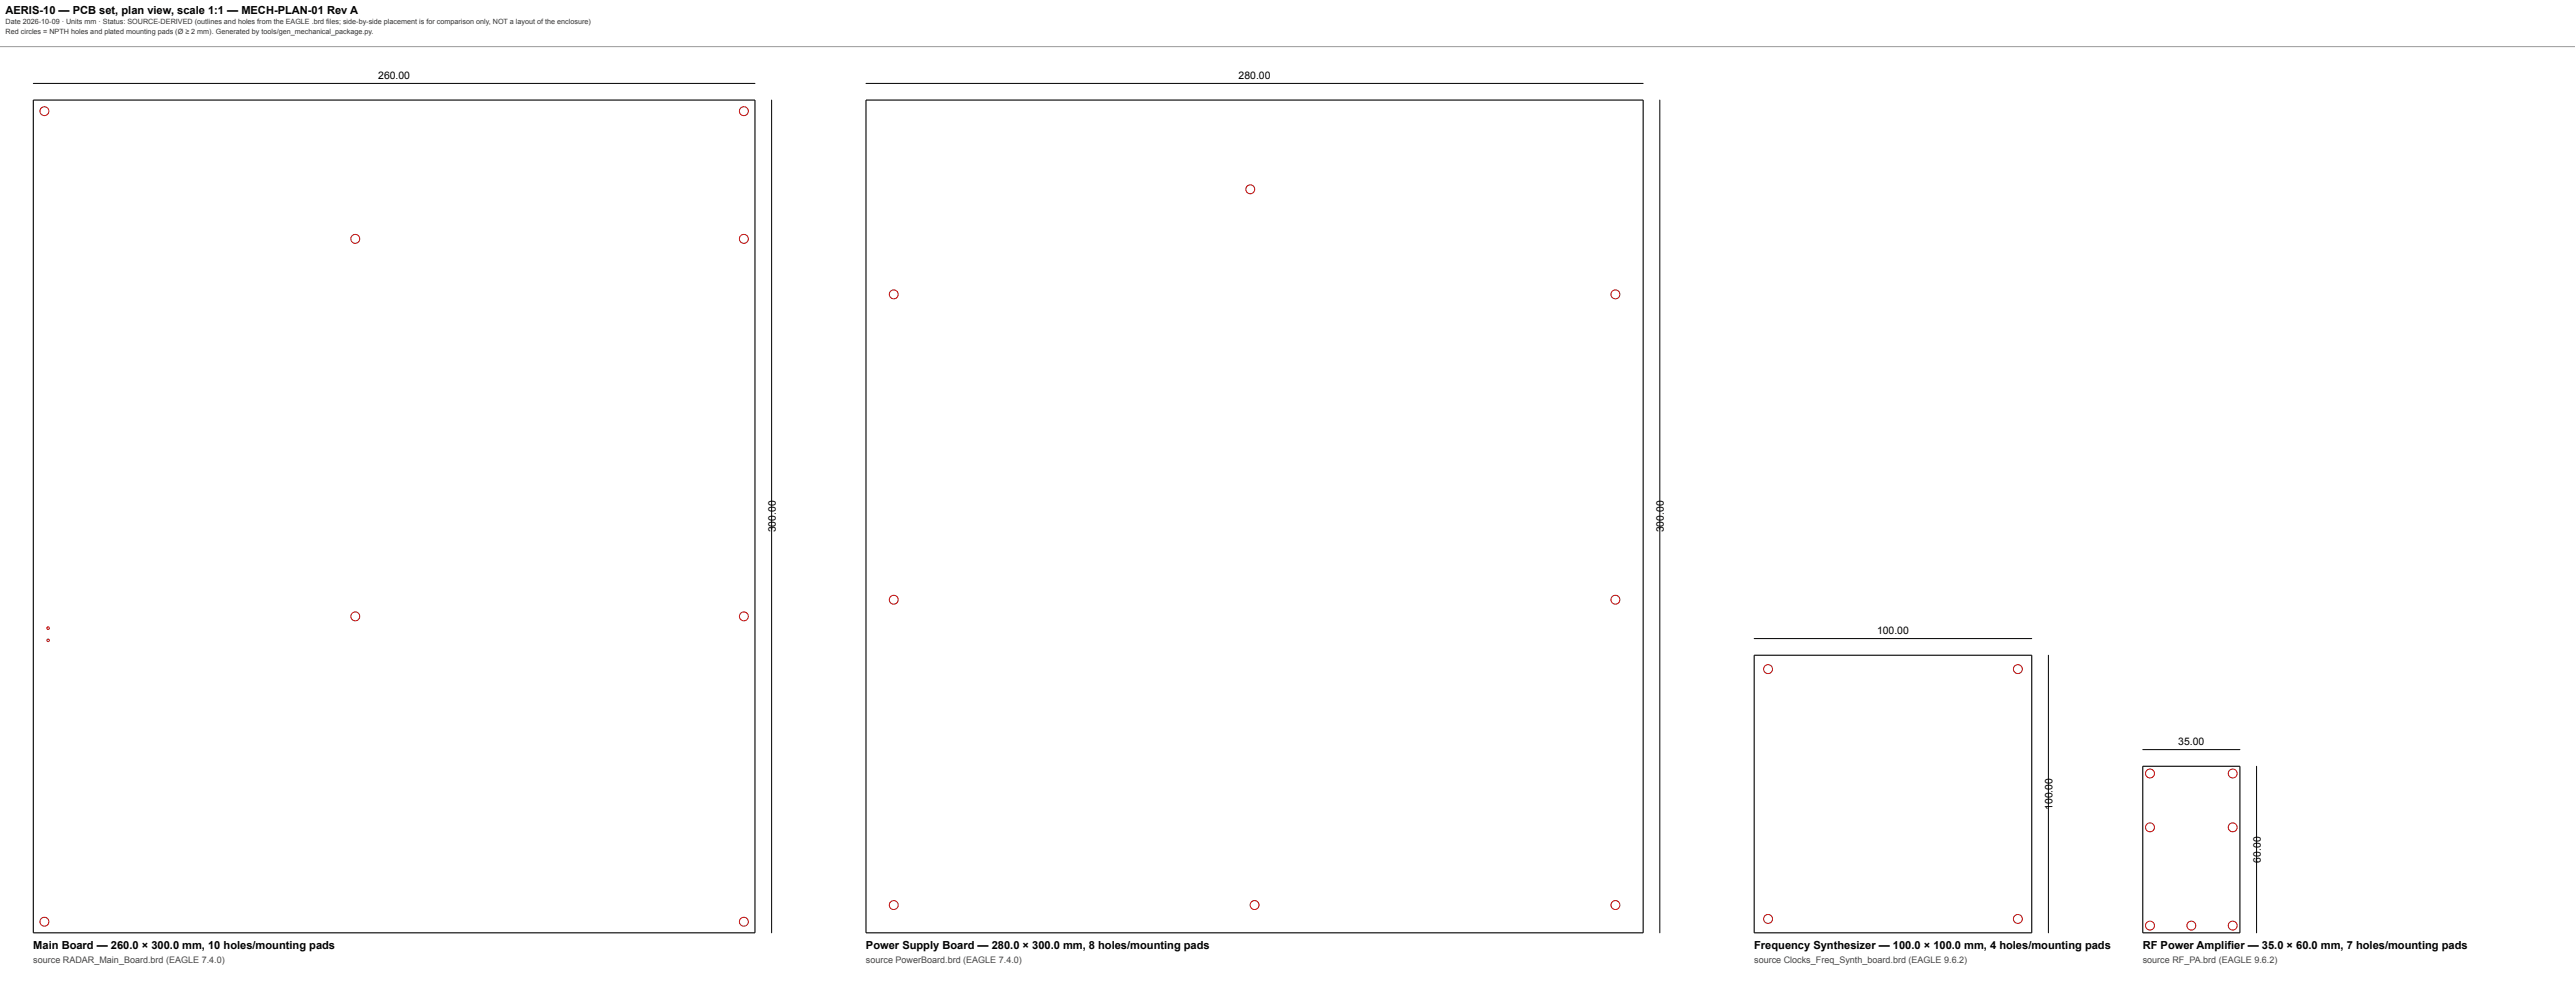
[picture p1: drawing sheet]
<svg xmlns="http://www.w3.org/2000/svg" width="928mm" height="358mm" viewBox="0 0 928 358" stroke-linecap="round" stroke-linejoin="round" font-family="sans-serif">
<defs><g id="words">
<g font-size="4">
<text x="2" y="5">AERIS-10 — PCB set, plan view, scale 1:1 — MECH-PLAN-01 Rev A</text>
<text x="12" y="342">Main Board — 260.0 × 300.0 mm, 10 holes/mounting pads</text>
<text x="312" y="342">Power Supply Board — 280.0 × 300.0 mm, 8 holes/mounting pads</text>
<text x="632" y="342">Frequency Synthesizer — 100.0 × 100.0 mm, 4 holes/mounting pads</text>
<text x="772" y="342">RF Power Amplifier — 35.0 × 60.0 mm, 7 holes/mounting pads</text>
</g>
<g font-size="3.7">
<text x="136.3" y="28.5">260.00</text>
<text x="446.3" y="28.5">280.00</text>
<text x="279.5" y="191.8" transform="rotate(-90 279.5 191.8)">300.00</text>
<text x="599.5" y="191.8" transform="rotate(-90 599.5 191.8)">300.00</text>
<text x="676.3" y="228.5">100.00</text>
<text x="784.9" y="268.5">35.00</text>
<text x="739.5" y="291.7" transform="rotate(-90 739.5 291.7)">100.00</text>
<text x="814.5" y="310.7" transform="rotate(-90 814.5 310.7)">60.00</text>
</g>
<g font-size="3.2" fill="#444">
<text x="12" y="347">source RADAR_Main_Board.brd (EAGLE 7.4.0)</text>
<text x="312" y="347">source PowerBoard.brd (EAGLE 7.4.0)</text>
<text x="632" y="347">source Clocks_Freq_Synth_board.brd (EAGLE 9.6.2)</text>
<text x="772" y="347">source RF_PA.brd (EAGLE 9.6.2)</text>
</g>
<g font-size="2.6" fill="#333">
<text x="2" y="8.6">Date 2026-10-09 · Units mm · Status: SOURCE-DERIVED (outlines and holes from the EAGLE .brd files; side-by-side placement is for comparison only, NOT a layout of the enclosure)</text>
<text x="2" y="12.2">Red circles = NPTH holes and plated mounting pads (Ø ≥ 2 mm). Generated by tools/gen_mechanical_package.py.</text>
</g>
</g></defs>
<path d="M0 16.8h927.8" fill="none" stroke="#999" stroke-width=".36"/>
<path d="M12 36h260v300h-260zM312 36h280v300h-280zM632 236h100v100h-100zM772 276h35v60h-35z" fill="none" stroke="#000" stroke-width=".4"/>
<g fill="none" stroke="#c00000" stroke-width=".36">
<circle cx="16" cy="40" r="1.6"/>
<circle cx="268" cy="40" r="1.6"/>
<circle cx="450.5" cy="68.2" r="1.6"/>
<circle cx="128" cy="86" r="1.6"/>
<circle cx="268" cy="86" r="1.6"/>
<circle cx="322" cy="106" r="1.6"/>
<circle cx="582" cy="106" r="1.6"/>
<circle cx="322" cy="216" r="1.6"/>
<circle cx="582" cy="216" r="1.6"/>
<circle cx="17.3" cy="226.3" r=".45"/>
<circle cx="17.3" cy="230.7" r=".45"/>
<circle cx="128" cy="222" r="1.6"/>
<circle cx="268" cy="222" r="1.6"/>
<circle cx="637" cy="241" r="1.6"/>
<circle cx="727" cy="241" r="1.6"/>
<circle cx="774.6" cy="278.6" r="1.6"/>
<circle cx="804.4" cy="278.6" r="1.6"/>
<circle cx="774.6" cy="298" r="1.6"/>
<circle cx="804.4" cy="298" r="1.6"/>
<circle cx="16" cy="332" r="1.6"/>
<circle cx="268" cy="332" r="1.6"/>
<circle cx="322" cy="326" r="1.6"/>
<circle cx="452" cy="326" r="1.6"/>
<circle cx="582" cy="326" r="1.6"/>
<circle cx="637" cy="331" r="1.6"/>
<circle cx="727" cy="331" r="1.6"/>
<circle cx="774.6" cy="333.4" r="1.6"/>
<circle cx="789.5" cy="333.4" r="1.6"/>
<circle cx="804.4" cy="333.4" r="1.6"/>
</g>
<path d="M12 30h260M278 36v300M312 30h280M598 36v300M632 230h100M738 236v100M772 270h35M813 276v60" fill="none" stroke="#000" stroke-width=".36"/>
<use href="#words"/>
</svg>
